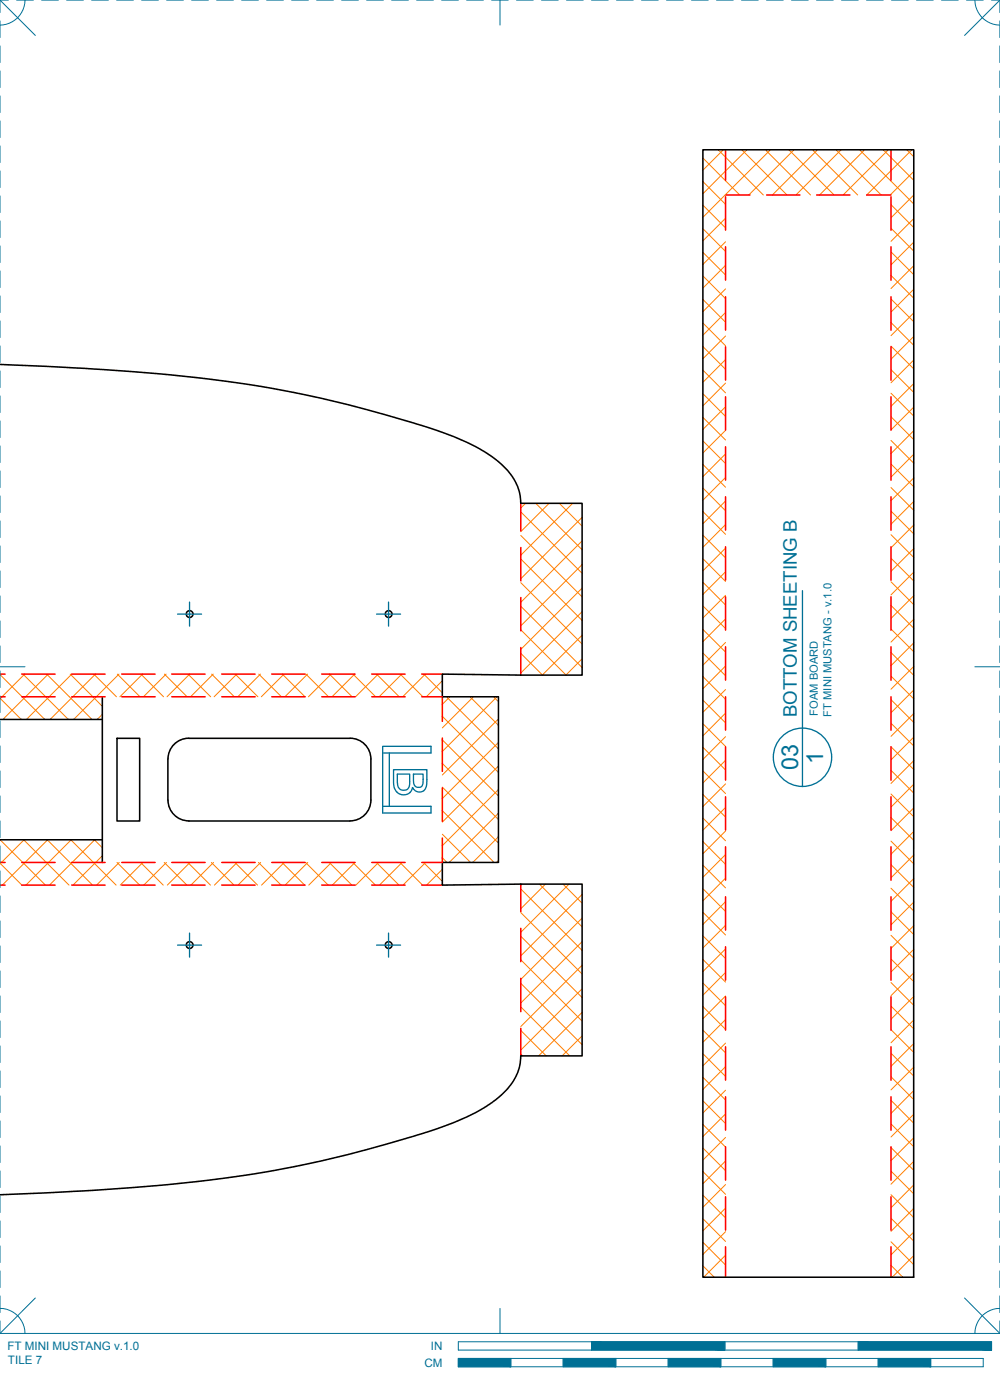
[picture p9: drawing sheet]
<svg xmlns="http://www.w3.org/2000/svg" width="190mm" height="267mm" viewBox="0 0 190 267" stroke-linecap="round" stroke-linejoin="round" font-family="sans-serif">
<defs><g id="words">
<g font-size="4.4" fill="#007095">
<text x="152.1" y="146.7" transform="rotate(-90 152.1 146.7)">03</text>
<text x="156.8" y="145.5" transform="rotate(-90 156.8 145.5)">1</text>
</g>
<text font-size="3.5" fill="#007095" x="151.8" y="136.7" transform="rotate(-90 151.8 136.7)">BOTTOM SHEETING B</text>
<g font-size="2.2" fill="#007095">
<text x="1.4" y="257.2">FT MINI MUSTANG v.1.0</text>
<text x="82.1" y="257.2">IN</text>
<text x="1.5" y="259.9">TILE 7</text>
<text x="80.8" y="260.4">CM</text>
</g>
<g font-size="2.1" fill="#007095">
<text x="155.8" y="136.3" transform="rotate(-90 155.8 136.3)">FOAM BOARD</text>
<text x="158.4" y="136.5" transform="rotate(-90 158.4 136.5)">FT MINI MUSTANG - v.1.0</text>
</g>
</g></defs>
<!-- layer: 06 CAVITY -->
<g fill="none" stroke="#ff7f00" stroke-width=".19">
<path d="M133.9 30.1l7 7M133.9 39.1l4.3 4.3M133.9 34.6l4.3 4.3M136.8 28.5l8.6 8.6M137.8 28.5l-3.9 3.9M141.3 28.5l8.6 8.6M142.3 28.5l-8.4 8.4M145.8 28.5l8.6 8.6M146.8 28.5l-12.9 12.9M150.3 28.5l8.6 8.6M151.3 28.5l-8.7 8.6M154.8 28.5l8.6 8.6"/>
<path d="M155.7 28.5l-8.6 8.6M159.3 28.5l8.6 8.6M160.2 28.5l-8.6 8.6M163.7 28.5l10.4 10.4M164.7 28.5l-8.6 8.6M168.3 28.5l5.8 5.9M169.2 28.5l-8.6 8.6M169.7 39l4.4 4.3M172.7 28.5l1.4 1.4M173.7 28.5l-8.6 8.6M174.1 32.7l-4.5 4.4M174.1 37.1l-4.4 4.4"/>
<path d="M133.9 57l4.3 4.4M133.9 52.6l4.3 4.3M133.9 48.1l4.3 4.3M133.9 43.6l4.3 4.3M138.2 46.1l-4.3 4.3M138.2 41.6l-4.3 4.3M138.2 59.5l-4.3 4.4M138.2 55l-4.3 4.4M138.2 50.5l-4.3 4.4M169.7 57l4.4 4.3M169.7 52.5l4.4 4.3M169.7 48l4.4 4.3"/>
<path d="M169.7 43.5l4.4 4.3M174.1 41.6l-4.4 4.4M174.1 59.6l-4.4 4.3M174.1 55.1l-4.4 4.4M174.1 50.6l-4.4 4.4M174.1 46.1l-4.4 4.4M133.9 79.5l4.3 4.3M133.9 75l4.3 4.3M133.9 70.5l4.3 4.3M133.9 66l4.3 4.4M133.9 61.5l4.3 4.4M138.2 77.5l-4.3 4.3"/>
<path d="M138.2 73l-4.3 4.3M138.2 68.5l-4.3 4.3M138.2 64l-4.3 4.3M169.7 79.4l4.4 4.4M169.7 74.9l4.4 4.4M169.7 70.4l4.4 4.4M169.7 65.9l4.4 4.4M169.7 61.4l4.4 4.4M174.1 77.6l-4.4 4.3M174.1 73.1l-4.4 4.3M174.1 68.6l-4.4 4.3M174.1 64.1l-4.4 4.3"/>
<path d="M99.2 97.5l11.7 11.7M100.1 95.9l-.9 .9M102.1 95.9l8.8 8.8M104.6 95.9l-5.4 5.4M106.6 95.9l4.3 4.3M109.1 95.9l-9.9 9.9M110.9 98.6l-11.7 11.7M133.9 97.5l4.3 4.3M133.9 93l4.3 4.3M133.9 88.5l4.3 4.3M133.9 84l4.3 4.3M138.2 99.9l-4.3 4.4"/>
<path d="M138.2 95.4l-4.3 4.4M138.2 91l-4.3 4.3M138.2 86.5l-4.3 4.3M138.2 82l-4.3 4.3M169.7 97.4l4.4 4.3M169.7 92.9l4.4 4.3M169.7 88.4l4.4 4.3M169.7 83.9l4.4 4.3M174.1 95.5l-4.4 4.4M174.1 91l-4.4 4.4M174.1 86.5l-4.4 4.4M174.1 82l-4.4 4.4"/>
<path d="M99.2 120l8.6 8.6 3.1-3.1M99.2 115.5l11.7 11.7M99.2 111l11.7 11.7M99.2 106.5l11.7 11.7M99.2 102l11.7 11.7M110.9 103l-11.7 11.7M110.9 107.5l-11.7 11.7M110.9 112l-11.7 11.7M110.9 116.5l-11.7 11.7M133.9 119.9l4.3 4.3M133.9 115.4l4.3 4.3M133.9 110.9l4.3 4.4"/>
<path d="M133.9 106.4l4.3 4.4M133.9 101.9l4.3 4.4M138.2 117.9l-4.3 4.3M138.2 113.4l-4.3 4.3M138.2 108.9l-4.3 4.3M138.2 104.4l-4.3 4.4M169.7 119.8l4.4 4.4M169.7 115.3l4.4 4.4M169.7 110.8l4.4 4.4M169.7 106.3l4.4 4.4M169.7 101.9l4.4 4.3M174.1 109l-4.4 4.3"/>
<path d="M174.1 118l-4.4 4.3M174.1 113.5l-4.4 4.3M174.1 104.5l-4.4 4.3M174.1 100l-4.4 4.4M0 133l4 4.1M0 128.5l8.5 8.6M.2 128.4l-.2 .3M4.4 128.4l8.6 8.7M4.7 128.4l-4.7 4.7M8.9 128.4l8.6 8.7M9.2 128.4l-8.6 8.7M13.4 128.4l6.1 6.2"/>
<path d="M13.7 128.4l-8.7 8.7M17.9 128.4l4.3 4.3M18.2 128.4l-8.7 8.7M19.5 136.1l-1 1M22.4 128.4l4.3 4.3M22.7 128.4l-8.7 8.7M26.8 128.4l4.4 4.3M27.2 128.4l-4.4 4.3M31.3 128.4l4.3 4.3M31.6 128.4l-4.3 4.3M35.8 128.4l4.3 4.3M36.1 128.4l-4.3 4.3"/>
<path d="M40.3 128.4l4.3 4.3M40.6 128.4l-4.3 4.3M44.8 128.4l4.3 4.3M45.1 128.4l-4.3 4.3M49.3 128.4l4.3 4.3M49.6 128.4l-4.3 4.3M53.8 128.4l4.3 4.3M54.1 128.4l-4.3 4.3M58.3 128.4l4.3 4.3M58.6 128.4l-4.3 4.3M62.8 128.4l4.3 4.3M63.1 128.4l-4.3 4.3"/>
<path d="M67.2 128.4l4.4 4.3M67.6 128.4l-4.4 4.3M71.7 128.4l4.4 4.3M72.1 128.4l-4.4 4.3M76.2 128.4l4.4 4.3M76.5 128.4l-4.3 4.3M80.7 128.4l3.6 3.6M81 128.4l-4.3 4.3M84.3 129.7l-3.1 3M84.3 136.5l10.7 10.7M85 132.7l10 10M85.7 132.7l-1.4 1.5"/>
<path d="M89.5 132.7l5.5 5.5M90.2 132.7l-5.9 6M94 132.7l1 1M94.7 132.7l-10.4 10.5M95 136.9l-10.7 10.7M99.2 124.5l4.2 4.1M110.9 121l-7.6 7.6M133.9 137.9l4.3 4.3M133.9 133.4l4.3 4.3M133.9 128.9l4.3 4.3M133.9 124.4l4.3 4.3M138.2 135.8l-4.3 4.4"/>
<path d="M138.2 131.4l-4.3 4.3M138.2 126.9l-4.3 4.3M138.2 122.4l-4.3 4.3M169.7 137.8l4.4 4.3M169.7 133.3l4.4 4.3M169.7 128.8l4.4 4.3M169.7 124.3l4.4 4.4M174.1 135.9l-4.4 4.4M174.1 131.4l-4.4 4.4M174.1 127l-4.4 4.3M174.1 122.5l-4.4 4.3M0 160l8.7 8.6"/>
<path d="M.1 160l-.1 .1M4.5 160l8.6 8.6M4.6 160l-4.6 4.6M9 160l8.6 8.6M9.1 160l-8.7 8.6M13.5 160l8.6 8.6M13.6 160l-8.7 8.6M18 160l1.5 1.5M18.1 160l-8.7 8.6M84.3 158.9l5.3 5.4M84.3 154.4l9.8 9.9M84.3 149.9l10.7 10.7"/>
<path d="M84.3 145.4l10.7 10.7M84.3 140.9l10.7 10.7M95 141.4l-10.7 10.7M95 145.9l-10.7 10.7M95 150.4l-10.7 10.7M95 154.9l-9.4 9.4M95 159.4l-4.9 4.9M133.9 155.8l4.3 4.4M133.9 151.3l4.3 4.4M133.9 146.9l4.3 4.3M133.9 142.3l4.3 4.4M138.2 158.3l-4.3 4.3"/>
<path d="M138.2 153.8l-4.3 4.4M138.2 149.3l-4.3 4.3M138.2 144.8l-4.3 4.4M138.2 140.3l-4.3 4.4M169.7 155.7l4.4 4.4M169.7 151.3l4.4 4.3M169.7 146.7l4.4 4.4M169.7 142.3l4.4 4.3M174.1 144.9l-4.4 4.3M174.1 158.4l-4.4 4.3M174.1 153.9l-4.4 4.3M174.1 149.4l-4.4 4.4"/>
<path d="M174.1 140.4l-4.4 4.4M0 164.4l4.2 4.2M19.5 163l-5.6 5.6M22.3 164.3l4.3 4.3M22.7 164.3l-4.3 4.3M26.8 164.3l4.3 4.3M27.2 164.3l-4.3 4.3M31.3 164.3l4.3 4.3M31.7 164.3l-4.3 4.3M35.8 164.3l4.3 4.3M36.2 164.3l-4.3 4.3M40.3 164.3l4.3 4.3"/>
<path d="M40.7 164.3l-4.3 4.3M44.7 164.3l4.4 4.3M45.2 164.3l-4.3 4.3M49.2 164.3l4.4 4.3M49.7 164.3l-4.4 4.3M53.7 164.3l4.3 4.3M54.1 164.3l-4.3 4.3M58.2 164.3l4.3 4.3M58.6 164.3l-4.3 4.3M62.7 164.3l4.3 4.3M63.1 164.3l-4.3 4.3M67.2 164.3l4.3 4.3"/>
<path d="M67.6 164.3l-4.3 4.3M71.7 164.3l4.3 4.3M72.1 164.3l-4.3 4.3M76.2 164.3l4.3 4.3M76.6 164.3l-4.3 4.3M80.7 164.3l3.6 3.6M81.1 164.3l-4.3 4.3M84.3 165.6l-3 3M84.3 163.4l.9 .9M95 163.9l-.4 .4M99.2 178.4l11.7 11.6M99.2 173.8l11.7 11.7"/>
<path d="M99.2 169.4l11.7 11.7M99.4 168.4l-.2 .2M102.8 168.4l8.1 8.2M103.9 168.4l-4.7 4.7M107.3 168.4l3.6 3.7M108.4 168.4l-9.2 9.2M110.9 170.4l-11.7 11.7M110.9 174.9l-11.7 11.7M110.9 179.4l-11.7 11.7M133.9 178.3l4.3 4.3M133.9 173.8l4.3 4.3M133.9 169.3l4.3 4.3"/>
<path d="M133.9 164.8l4.3 4.3M133.9 160.3l4.3 4.4M138.2 176.3l-4.3 4.3M138.2 171.8l-4.3 4.3M138.2 167.3l-4.3 4.3M138.2 162.8l-4.3 4.3M169.7 178.2l4.4 4.3M169.7 173.7l4.4 4.3M169.7 169.2l4.4 4.3M169.7 164.7l4.4 4.4M169.7 160.2l4.4 4.4M174.1 176.3l-4.4 4.4"/>
<path d="M174.1 171.9l-4.4 4.3M174.1 167.4l-4.4 4.3M174.1 162.9l-4.4 4.3M99.2 196.3l4.9 4.8M99.2 191.8l9.3 9.3M99.2 187.3l11.7 11.7M99.2 182.8l11.7 11.7M110.9 183.9l-11.7 11.7M110.9 188.4l-11.7 11.6M110.9 192.8l-8.3 8.3M110.9 197.3l-3.8 3.8M133.9 196.2l4.3 4.4"/>
<path d="M133.9 191.7l4.3 4.4M133.9 187.3l4.3 4.3M133.9 182.8l4.3 4.3M138.2 198.7l-4.3 4.4M138.2 194.2l-4.3 4.4M138.2 189.7l-4.3 4.4M138.2 185.3l-4.3 4.3M138.2 180.8l-4.3 4.3M169.7 196.2l4.4 4.3M169.7 191.7l4.4 4.3M169.7 187.2l4.4 4.3M169.7 182.7l4.4 4.3"/>
<path d="M174.1 198.8l-4.4 4.3M174.1 194.3l-4.4 4.3M174.1 189.8l-4.4 4.4M174.1 185.3l-4.4 4.4M174.1 180.8l-4.4 4.4M99.2 200.8l.4 .3M133.9 218.7l4.3 4.3M133.9 214.2l4.3 4.3M133.9 209.7l4.3 4.3M133.9 205.2l4.3 4.4M133.9 200.7l4.3 4.4M138.2 216.7l-4.3 4.3"/>
<path d="M138.2 212.2l-4.3 4.3M138.2 207.7l-4.3 4.3M138.2 203.2l-4.3 4.3M169.7 218.6l4.4 4.3M169.7 214.1l4.4 4.3M169.7 209.6l4.4 4.4M169.7 205.1l4.4 4.4M169.7 200.6l4.4 4.4M174.1 216.8l-4.4 4.3M174.1 212.3l-4.4 4.3M174.1 207.8l-4.4 4.3M174.1 203.3l-4.4 4.3"/>
<path d="M133.9 236.6l4.3 4.4M133.9 232.2l4.3 4.3M133.9 227.7l4.3 4.3M133.9 223.2l4.3 4.3M138.2 239.1l-4.2 4.2M138.2 234.6l-4.3 4.4M138.2 230.1l-4.3 4.4M138.2 225.7l-4.3 4.3M138.2 221.2l-4.3 4.3M169.7 236.6l4.4 4.3M169.7 232.1l4.4 4.3M169.7 227.6l4.4 4.3"/>
<path d="M169.7 223.1l4.4 4.3M174.1 239.2l-4.1 4.1M174.1 234.7l-4.4 4.4M174.1 230.2l-4.4 4.4M174.1 225.7l-4.4 4.4M174.1 221.3l-4.4 4.3M133.9 241.1l2.2 2.2M169.7 241l2.3 2.3"/>
</g>
<!-- layer: 01 CUT -->
<g fill="none" stroke="#000" stroke-width=".3">
<path d="M133.9 28.5h40.2v214.8h-40.2zM0 69.4a403.8 403.8 0 0 1 50.4 4.3 226.1 226.1 0 0 1 36 9.5 25.2 25.2 0 0 1 10.9 7.2 9.2 9.2 0 0 1 1.9 5.5h11.7v32.7l-26.6-.2v4.3h10.7v31.6h-10.7v4.3l26.6-.2v32.7h-11.7a10.2 10.2 0 0 1-4.5 8.2 36.1 36.1 0 0 1-11.7 5.8 226.8 226.8 0 0 1-57.9 11.2l-9.1 .6-16 .7M0 137.1h19.5M19.5 132.7v31.6M0 160h19.5M22.3 140.7h4.3v15.7h-4.3zM33.2 141.8a3.8 3.8 0 0 1 2.8-1.1l30.7-.1a4 4 0 0 1 4 4v7.8a4 4 0 0 1-4 4h-30.7a4 4 0 0 1-4-4v-7.8a4 4 0 0 1 1.2-2.8z"/>
<circle cx="36.1" cy="117" r=".65"/>
<circle cx="74" cy="117" r=".65"/>
<circle cx="36.1" cy="180" r=".65"/>
<circle cx="74" cy="180" r=".65"/>
</g>
<!-- layer: 02 SCORE -->
<g fill="none" stroke="#f00" stroke-width=".3">
<path d="M138.2 37.1h4.7M138.2 28.5v5.8M138.2 37.5v6.3M146 37.1h6.4M155.6 37.1h6.3M165.1 37.1h4.6M169.7 28.5v5.8M169.7 37.5v6.3M138.2 47v6.4M138.2 56.5v6.4M169.7 47v6.4M169.7 56.5v6.4"/>
<path d="M138.2 66.1v6.3M138.2 75.6v6.3M169.7 66.1v6.3M169.7 75.6v6.3M99.2 95.9v5.2M138.2 85.1v6.4M138.2 94.6v6.4M169.7 85.1v6.4M169.7 94.6v6.4M99.2 104.3v6.4M99.2 113.8v6.4M138.2 104.2v6.3"/>
<path d="M138.2 113.7v6.3M169.7 104.2v6.3M169.7 113.7v6.3M0 128.4h1M0 132.7h1M4.1 128.4h6.4M4.1 132.7h6.4M13.7 128.4h6.3M13.7 132.7h6.3M23.2 128.4h6.3M23.2 132.7h6.3M32.7 128.4h6.4"/>
<path d="M32.7 132.7h6.4M42.2 128.4h6.4M42.2 132.7h6.4M51.8 128.4h6.3M51.8 132.7h6.3M61.3 128.4h6.3M61.3 132.7h6.3M70.8 128.4h6.4M70.8 132.7h6.4M80.3 132.7h4v4.7M80.3 128.4h4M99.2 123.4v5.2"/>
<path d="M138.2 123.2v6.4M138.2 132.7v6.4M169.7 123.2v6.4M169.7 132.7v6.4M84.3 140.6v6.3M84.3 150.1v6.4M84.3 159.6v4.7h-4M138.2 142.3v6.3M138.2 151.8v6.3M169.7 142.3v6.3M169.7 151.8v6.3M0 168.6h1"/>
<path d="M0 164.3h1M4.1 168.6h6.4M4.1 164.3h6.4M13.7 168.6h6.3M13.7 164.3h6.3M23.2 168.6h6.3M23.2 164.3h6.3M32.7 168.6h6.4M32.7 164.3h6.4M42.2 168.6h6.4M42.2 164.3h6.4M51.8 168.6h6.3"/>
<path d="M51.8 164.3h6.3M61.3 168.6h6.3M61.3 164.3h6.3M70.8 168.6h6.4M70.8 164.3h6.4M80.3 168.6h4M99.2 168.4v5.3M99.2 176.8v6.4M138.2 161.3v6.4M138.2 170.8v6.4M169.7 161.3v6.4M169.7 170.8v6.4"/>
<path d="M99.2 186.4v6.3M99.2 195.9v5.2M138.2 180.4v6.3M138.2 189.9v6.3M138.2 199.4v6.4M169.7 180.4v6.3M169.7 189.9v6.3M169.7 199.4v6.4M138.2 208.9v6.4M138.2 218.5v6.3M169.7 208.9v6.4M169.7 218.5v6.3"/>
<path d="M138.2 228v6.3M138.2 237.5v5.8M169.7 228v6.3M169.7 237.5v5.8"/>
</g>
<!-- layer: 24 DIMENSIONS -->
<path d="M33.8 117h4.6M36.1 114.7v4.6M71.7 117h4.6M74 114.7v4.6M36.1 177.8v4.5M74 177.8v4.5M33.8 180h4.6M71.7 180h4.6" fill="none" stroke="#007095" stroke-width=".25"/>
<!-- layer: 23 NOTES -->
<g fill="none" stroke="#007095" stroke-width=".25">
<path d="M152.9 112.5v37.3M72.9 143.4h9.2v-1.2h-9.2v12.7h9.2v-1.3h-9.2M74.2 143.4v10.2M75 146.6h6.3v1.9a2 2 0 0 1-1.1 2.4 1.52 1.52 0 0 1-1.6-.9 1.82 1.82 0 0 1-2.1 1.4 1.82 1.82 0 0 1-1.5-2.1zM75.7 147.5h2.3v1.3a1.26 1.26 0 0 1-.2 1.4 1.26 1.26 0 0 1-1.3 .3 1.68 1.68 0 0 1-.8-1.9zM78.8 147.5h1.8v1.2a.98 .98 0 0 1-.2 1 .98 .98 0 0 1-1 .3l-.3-.3-.3-.5z"/>
<circle cx="152.9" cy="144.3" r="5.6"/>
</g>
<!-- layer: 22 TILED -->
<g fill="#007095" stroke="#007095" stroke-width=".19">
<path d="M163.5 255.6l25.4 1.6v-1.6zM163.5 255.6l25.4 1.6h-25.4z"/>
<path d="M112.7 255.6l25.4 1.6v-1.6zM112.7 255.6l25.4 1.6h-25.4z"/>
<path d="M167.3 258.8l10 1.6v-1.6zM167.3 258.8l10 1.6h-10z"/>
<path d="M147.3 258.8l10 1.6v-1.6zM147.3 258.8l10 1.6h-10z"/>
<path d="M127.3 258.8l10 1.6v-1.6zM127.3 258.8l10 1.6h-10z"/>
<path d="M107.3 258.8l10 1.6v-1.6zM107.3 258.8l10 1.6h-10z"/>
<path d="M87.3 258.8l10 1.6v-1.6zM87.3 258.8l10 1.6h-10z"/>
</g>
<g fill="none" stroke="#007095" stroke-width=".19">
<path d="M0 0h1.6M0 0v2.4M0 4v3.2M0 8.7v3.2M0 13.5v3.2M0 18.3v3.1M0 0l6.7 6.8M3.2 0h3.1M4.8 0a4.8 4.8 0 0 1-4.8 4.8M7.9 0h3.2M12.7 0h3.2M17.5 0h3.1"/>
<path d="M22.2 0h3.2M27 0h3.2M31.7 0h3.2M36.5 0h3.2M41.3 0h3.1M46 0h3.2M50.8 0h3.2M55.6 0h3.1M60.3 0h3.2M65.1 0h3.2M69.8 0h3.2M74.6 0h3.2"/>
<path d="M79.4 0h3.1M84.1 0h3.2M88.9 0h3.2M93.7 0h3.1M95.2 0v4.8M98.4 0h3.2M103.2 0h3.1M107.9 0h3.2M112.7 0h3.2M117.5 0h3.1M122.2 0h3.2M127 0h3.2"/>
<path d="M131.7 0h3.2M136.5 0h3.2M141.3 0h3.1M146 0h3.2M150.8 0h3.2M155.6 0h3.1M160.3 0h3.2M165.1 0h3.2M169.8 0h3.2M174.6 0h3.2M179.4 0h3.1M184.1 0h3.2"/>
<path d="M185.7 0a4.8 4.8 0 0 0 4.8 4.8M188.9 0h1.6M190.5 0v2.4M190.5 4v3.2M190.5 8.7v3.2M190.5 13.5v3.2M190.5 18.3v3.1M190.5 0l-6.8 6.8M0 23v3.2M0 27.8v3.2M0 32.6v3.1M0 37.3v3.2"/>
<path d="M190.5 23v3.2M190.5 27.8v3.2M190.5 32.6v3.1M190.5 37.3v3.2M0 42.1v3.2M0 46.8v3.2M0 51.6v3.2M0 56.4v3.1M190.5 42.1v3.2M190.5 46.8v3.2M190.5 51.6v3.2M190.5 56.4v3.1"/>
<path d="M0 61.1v3.2M0 65.9v3.2M0 70.7v3.1M0 75.4v3.2M190.5 61.1v3.2M190.5 65.9v3.2M190.5 70.7v3.1M190.5 75.4v3.2M0 80.2v3.2M0 84.9v3.2M0 89.7v3.2M0 94.5v3.1"/>
<path d="M0 99.2v3.2M190.5 80.2v3.2M190.5 84.9v3.2M190.5 89.7v3.2M190.5 94.5v3.1M190.5 99.2v3.2M0 104v3.2M0 108.8v3.1M0 113.5v3.2M0 118.3v3.2M190.5 104v3.2M190.5 108.8v3.1"/>
<path d="M190.5 113.5v3.2M190.5 118.3v3.2M0 127h4.8M0 123v3.2M0 127.8v3.2M0 132.6v3.1M0 137.3v3.2M185.7 127h4.8M190.5 123v3.2M190.5 127.8v3.2M190.5 132.6v3.1M190.5 137.3v3.2"/>
<path d="M0 142.1v3.2M0 146.9v3.1M0 151.6v3.2M0 156.4v3.2M190.5 142.1v3.2M190.5 146.9v3.1M190.5 151.6v3.2M190.5 156.4v3.2M0 161.1v3.2M0 165.9v3.2M0 170.7v3.1M0 175.4v3.2"/>
<path d="M190.5 161.1v3.2M190.5 165.9v3.2M190.5 170.7v3.1M190.5 175.4v3.2M0 180.2v3.2M0 185v3.1M0 189.7v3.2M0 194.5v3.2M0 199.2v3.2M190.5 180.2v3.2M190.5 185v3.1M190.5 189.7v3.2"/>
<path d="M190.5 194.5v3.2M190.5 199.2v3.2M0 204v3.2M0 208.8v3.1M0 213.5v3.2M0 218.3v3.2M190.5 204v3.2M190.5 208.8v3.1M190.5 213.5v3.2M190.5 218.3v3.2M0 223.1v3.1M0 227.8v3.2"/>
<path d="M0 232.6v3.2M0 237.3v3.2M190.5 223.1v3.1M190.5 227.8v3.2M190.5 232.6v3.2M190.5 237.3v3.2M0 249.3a4.7 4.7 0 0 1 4.8 4.7M0 242.1v3.2M0 246.9v3.1M0 251.6v2.4M0 254h190.5M6.7 247.3l-6.7 6.7"/>
<path d="M87.3 255.6h101.6v1.6h-101.6zM87.3 258.8h100v1.6h-100zM95.2 249.3v4.7M97.3 258.8v1.6M107.3 258.8v1.6M112.7 255.6v1.6M117.3 258.8v1.6M127.3 258.8v1.6M137.3 258.8v1.6M138.1 255.6v1.6M147.3 258.8v1.6M157.3 258.8v1.6"/>
<path d="M163.5 255.6v1.6M167.3 258.8v1.6M177.3 258.8v1.6M183.7 247.3l6.8 6.7M190.5 249.3a4.7 4.7 0 0 0-4.8 4.7M190.5 242.1v3.2M190.5 246.9v3.1M190.5 251.6v2.4"/>
</g>
<use href="#words"/>
</svg>
